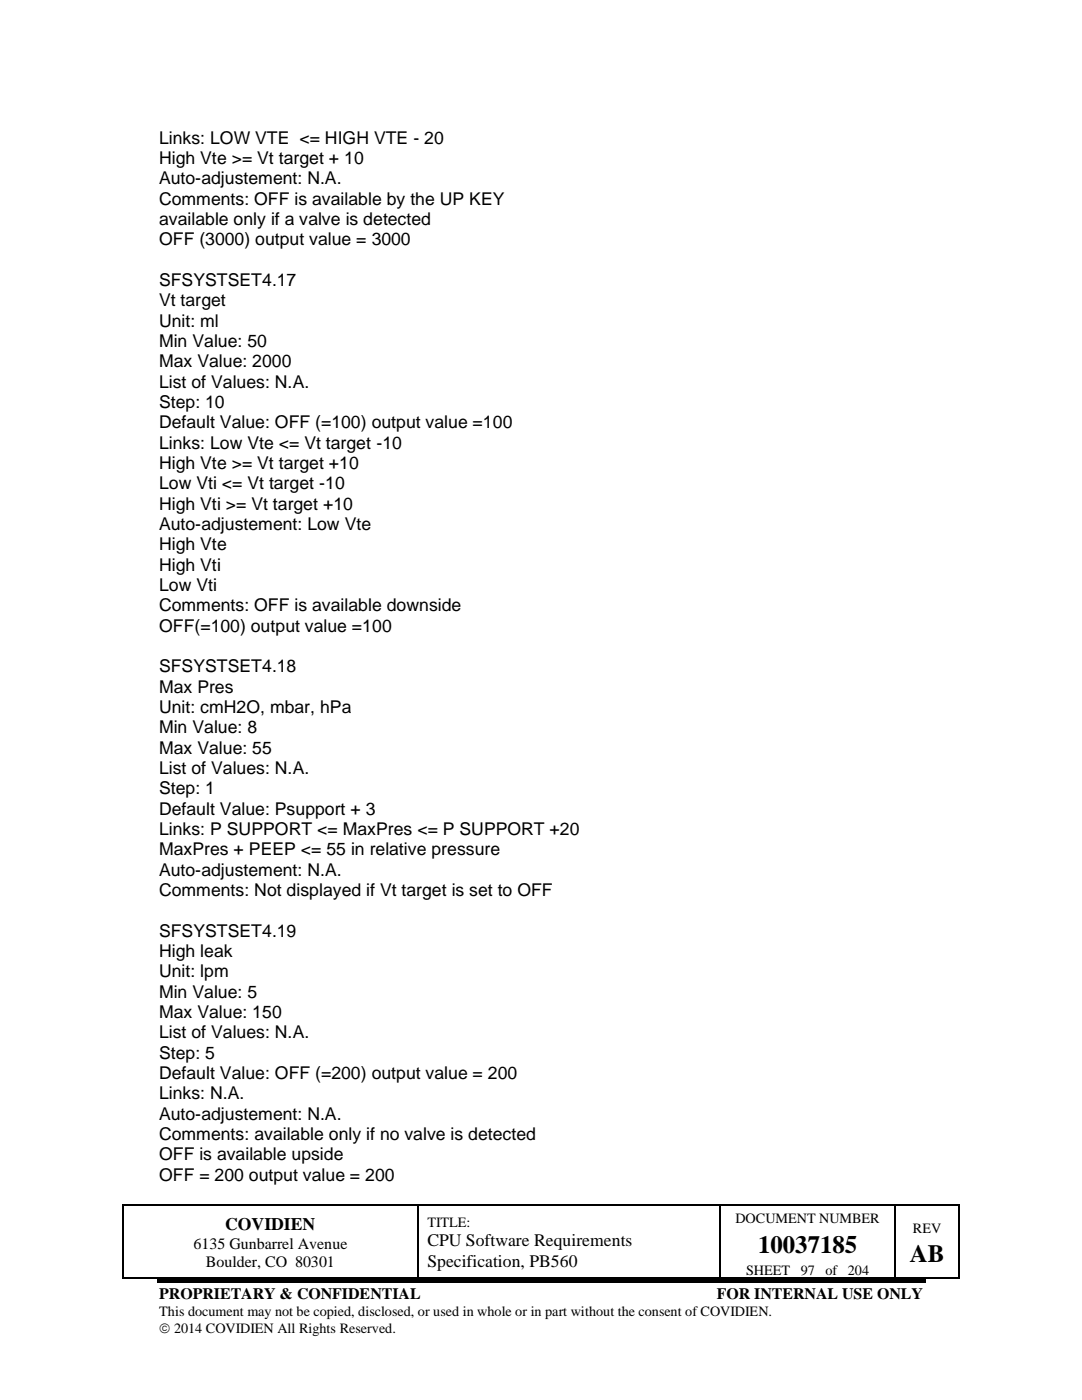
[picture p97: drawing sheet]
<svg xmlns="http://www.w3.org/2000/svg" width="216mm" height="279mm" viewBox="0 0 216 279" stroke-linecap="round" stroke-linejoin="round" font-family="sans-serif">
<defs><g id="words">
<g font-size="5">
<text x="151.3" y="250">10037185</text>
<text x="181.6" y="251.9">AB</text>
</g>
<g font-size="3.5">
<text x="31.8" y="28.7">Links: LOW VTE &lt;= HIGH VTE - 20</text>
<text x="31.8" y="32.8">High Vte &gt;= Vt target + 10</text>
<text x="31.8" y="36.8">Auto-adjustement: N.A.</text>
<text x="31.8" y="40.9">Comments: OFF is available by the UP KEY</text>
<text x="31.8" y="44.9">available only if a valve is detected</text>
<text x="31.8" y="49">OFF (3000) output value = 3000</text>
<text x="31.8" y="57.1">SFSYSTSET4.17</text>
<text x="31.8" y="61.1">Vt target</text>
<text x="31.8" y="65.2">Unit: ml</text>
<text x="31.8" y="69.3">Min Value: 50</text>
<text x="31.8" y="73.3">Max Value: 2000</text>
<text x="31.8" y="77.4">List of Values: N.A.</text>
<text x="31.8" y="81.5">Step: 10</text>
<text x="31.8" y="85.5">Default Value: OFF (=100) output value =100</text>
<text x="31.8" y="89.5">Links: Low Vte &lt;= Vt target -10</text>
<text x="31.8" y="93.6">High Vte &gt;= Vt target +10</text>
<text x="31.8" y="97.7">Low Vti &lt;= Vt target -10</text>
<text x="31.8" y="101.7">High Vti &gt;= Vt target +10</text>
<text x="31.8" y="105.8">Auto-adjustement: Low Vte</text>
<text x="31.8" y="109.8">High Vte</text>
<text x="31.8" y="113.9">High Vti</text>
<text x="31.8" y="118">Low Vti</text>
<text x="31.8" y="122">Comments: OFF is available downside</text>
<text x="31.8" y="126.1">OFF(=100) output value =100</text>
<text x="31.8" y="134.2">SFSYSTSET4.18</text>
<text x="31.8" y="138.2">Max Pres</text>
<text x="31.8" y="142.3">Unit: cmH2O, mbar, hPa</text>
<text x="31.8" y="146.4">Min Value: 8</text>
<text x="31.8" y="150.4">Max Value: 55</text>
<text x="31.8" y="154.5">List of Values: N.A.</text>
<text x="31.8" y="158.5">Step: 1</text>
<text x="31.8" y="162.6">Default Value: Psupport + 3</text>
<text x="31.8" y="166.6">Links: P SUPPORT &lt;= MaxPres &lt;= P SUPPORT +20</text>
<text x="31.8" y="170.7">MaxPres + PEEP &lt;= 55 in relative pressure</text>
<text x="31.8" y="174.8">Auto-adjustement: N.A.</text>
<text x="31.8" y="178.8">Comments: Not displayed if Vt target is set to OFF</text>
<text x="31.8" y="186.9">SFSYSTSET4.19</text>
<text x="31.8" y="191">High leak</text>
<text x="31.8" y="195.1">Unit: lpm</text>
<text x="31.8" y="199.1">Min Value: 5</text>
<text x="31.8" y="203.1">Max Value: 150</text>
<text x="31.8" y="207.2">List of Values: N.A.</text>
<text x="31.8" y="211.3">Step: 5</text>
<text x="31.8" y="215.3">Default Value: OFF (=200) output value = 200</text>
<text x="31.8" y="219.4">Links: N.A.</text>
<text x="31.8" y="223.4">Auto-adjustement: N.A.</text>
<text x="31.8" y="227.5">Comments: available only if no valve is detected</text>
<text x="31.8" y="231.6">OFF is available upside</text>
<text x="31.8" y="235.6">OFF = 200 output value = 200</text>
<text x="44.9" y="245.4">COVIDIEN</text>
<text x="85.3" y="248.7">CPU Software Requirements</text>
<text x="85.3" y="252.8">Specification, PB560</text>
</g>
<g font-size="3.2">
<text x="38.6" y="249.2">6135 Gunbarrel Avenue</text>
<text x="41.1" y="252.8">Boulder, CO 80301</text>
<text x="31.8" y="259.3">PROPRIETARY &amp; CONFIDENTIAL</text>
<text x="143" y="259.3">FOR INTERNAL USE ONLY</text>
</g>
<g font-size="2.8">
<text x="85.3" y="244.8">TITLE:</text>
<text x="146.8" y="244">DOCUMENT NUMBER</text>
<text x="182.2" y="246">REV</text>
<text x="148.9" y="254.4">SHEET</text>
<text x="159.8" y="254.4">97</text>
<text x="164.7" y="254.4">of 204</text>
<text x="31.8" y="262.7">This document may not be copied, disclosed, or used in whole or in part without the consent of COVIDIEN.</text>
<text x="31.8" y="266.1">© 2014 COVIDIEN All Rights Reserved.</text>
</g>
</g></defs>
<g fill="#000">
<path d="M24.5 240.4h.2v.3h-.2z" fill-rule="evenodd"/>
<path d="M24.5 240.4h.2v.3h-.2z" fill-rule="evenodd"/>
<path d="M24.5 255h.2v.2h-.2z" fill-rule="evenodd"/>
<path d="M24.5 255h.2v.2h-.2z" fill-rule="evenodd"/>
<path d="M31.3 255.3h153.4v.7h-153.4z" fill-rule="evenodd"/>
<path d="M83.2 240.4h.3v.3h-.3z" fill-rule="evenodd"/>
<path d="M83.2 255h.3v.2h-.3z" fill-rule="evenodd"/>
<path d="M143.6 240.4h.2v.3h-.2z" fill-rule="evenodd"/>
<path d="M143.6 255h.2v.2h-.2z" fill-rule="evenodd"/>
<path d="M178.5 240.4h.3v.3h-.3z" fill-rule="evenodd"/>
<path d="M178.5 255h.3v.2h-.3z" fill-rule="evenodd"/>
<path d="M191.2 240.4h.3v.3h-.3z" fill-rule="evenodd"/>
<path d="M191.2 240.4h.3v.3h-.3z" fill-rule="evenodd"/>
<path d="M191.2 255h.3v.2h-.3z" fill-rule="evenodd"/>
<path d="M191.2 255h.3v.2h-.3z" fill-rule="evenodd"/>
</g>
<g fill="none" stroke="#000" stroke-width=".25">
<path d="M24.6 240.7v14.3M24.7 240.5h58.5M24.7 255.1h58.5M83.4 240.7v14.3M83.5 240.5h60.1M83.5 255.1h60.1M143.7 240.7v14.3M143.8 240.5h34.7M143.8 255.1h34.7M178.6 240.7v14.3M178.8 240.5h12.4M178.8 255.1h12.4"/>
<path d="M191.3 240.7v14.3"/>
</g>
<use href="#words"/>
</svg>
